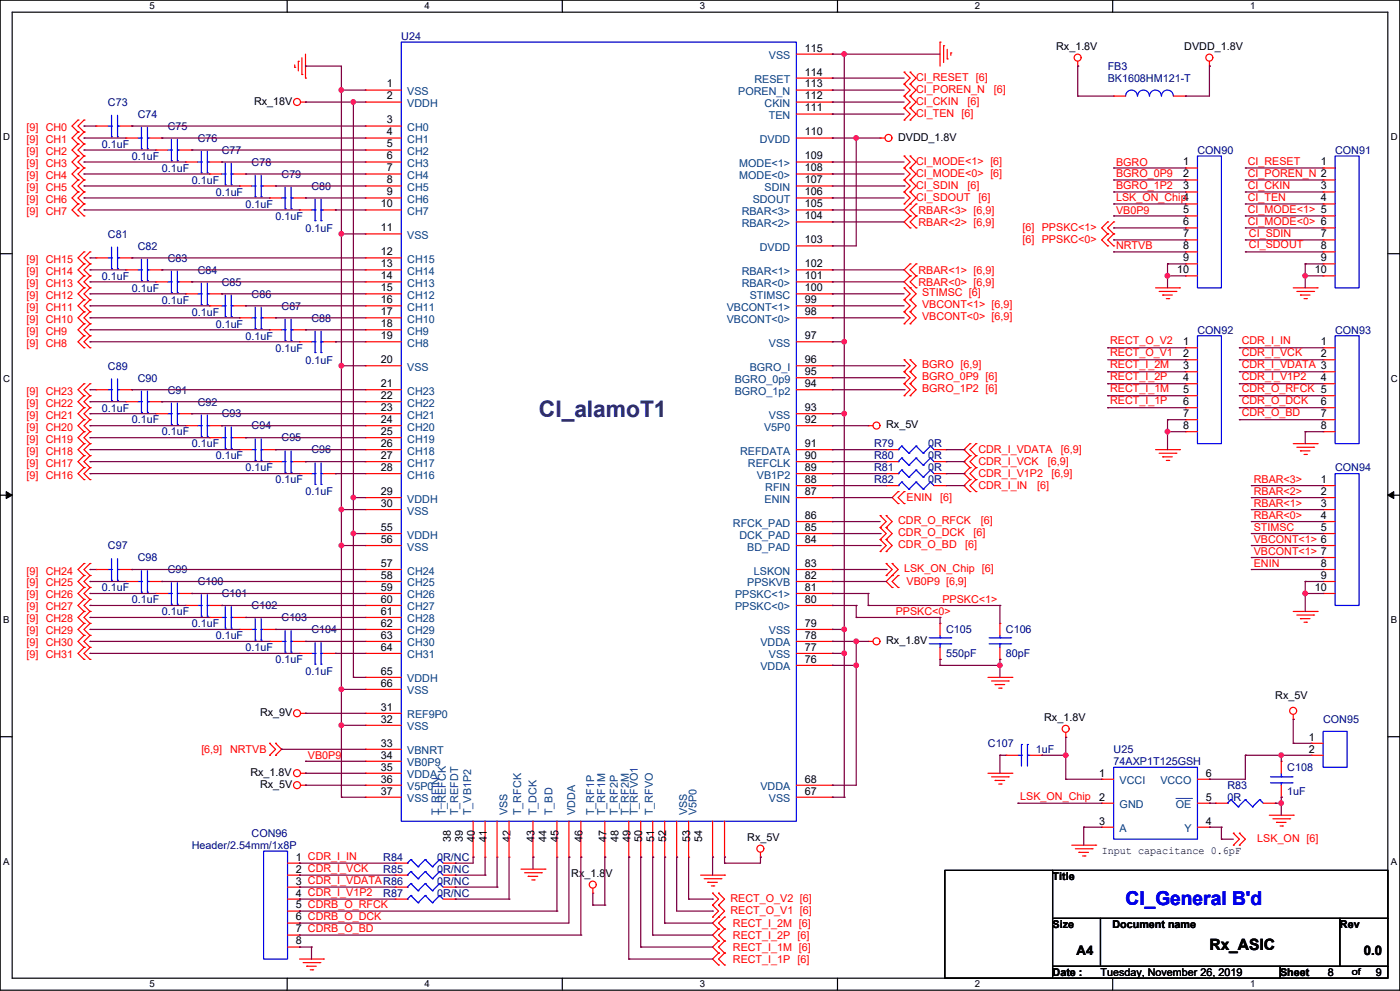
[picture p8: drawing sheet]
<svg xmlns="http://www.w3.org/2000/svg" width="297mm" height="210mm" viewBox="0 0 297 210" stroke-linecap="round" stroke-linejoin="round" font-family="sans-serif">
<defs><g id="words">
<text font-size="4.8" fill="#000080" x="114.2" y="88.3">CI_alamoT1</text>
<text font-size="4.1" fill="#00f" x="238.5" y="191.7">CI_General B'd</text>
<text font-size="3.3" x="256.3" y="201.1">Rx_ASIC</text>
<g font-size="2.8">
<text x="228.1" y="202.2">A4</text>
<text x="289" y="202.2">0.0</text>
</g>
<g font-size="2.3" fill="#000080">
<text x="85" y="8.5">U24</text>
<text x="234.7" y="14.8">FB3</text>
<text x="234.7" y="17.3">BK1608HM121-T</text>
<text x="22.9" y="22.4">C73</text>
<text x="29.2" y="25">C74</text>
<text x="35.6" y="27.5">C75</text>
<text x="21.6" y="31.3">0.1uF</text>
<text x="28" y="33.8">0.1uF</text>
<text x="41.9" y="30">C76</text>
<text x="47" y="32.6">C77</text>
<text x="53.3" y="35.1">C78</text>
<text x="253.8" y="32.6">CON90</text>
<text x="282.9" y="32.6">CON91</text>
<text x="34.3" y="36.4">0.1uF</text>
<text x="40.6" y="38.9">0.1uF</text>
<text x="45.7" y="41.5">0.1uF</text>
<text x="59.7" y="37.7">C79</text>
<text x="66" y="40.2">C80</text>
<text x="52.1" y="44">0.1uF</text>
<text x="58.4" y="46.5">0.1uF</text>
<text x="22.9" y="50.3">C81</text>
<text x="29.2" y="52.9">C82</text>
<text x="64.7" y="49.1">0.1uF</text>
<text x="21.6" y="59.2">0.1uF</text>
<text x="35.6" y="55.4">C83</text>
<text x="41.9" y="58">C84</text>
<text x="28" y="61.8">0.1uF</text>
<text x="34.3" y="64.3">0.1uF</text>
<text x="47" y="60.5">C85</text>
<text x="53.3" y="63">C86</text>
<text x="59.7" y="65.6">C87</text>
<text x="40.6" y="66.9">0.1uF</text>
<text x="45.7" y="69.4">0.1uF</text>
<text x="52.1" y="71.9">0.1uF</text>
<text x="66" y="68.1">C88</text>
<text x="253.8" y="70.7">CON92</text>
<text x="282.9" y="70.7">CON93</text>
<text x="58.4" y="74.5">0.1uF</text>
<text x="64.7" y="77">0.1uF</text>
<text x="22.9" y="78.3">C89</text>
<text x="29.2" y="80.8">C90</text>
<text x="35.6" y="83.4">C91</text>
<text x="21.6" y="87.2">0.1uF</text>
<text x="28" y="89.7">0.1uF</text>
<text x="41.9" y="85.9">C92</text>
<text x="47" y="88.4">C93</text>
<text x="34.3" y="92.2">0.1uF</text>
<text x="40.6" y="94.8">0.1uF</text>
<text x="53.3" y="91">C94</text>
<text x="59.7" y="93.5">C95</text>
<text x="185.3" y="94.8">R79</text>
<text x="196.7" y="94.8">0R</text>
<text x="45.7" y="97.3">0.1uF</text>
<text x="52.1" y="99.9">0.1uF</text>
<text x="66" y="96">C96</text>
<text x="185.3" y="97.3">R80</text>
<text x="185.3" y="99.9">R81</text>
<text x="196.7" y="97.3">0R</text>
<text x="196.7" y="99.9">0R</text>
<text x="282.9" y="99.9">CON94</text>
<text x="58.4" y="102.4">0.1uF</text>
<text x="64.7" y="104.9">0.1uF</text>
<text x="185.3" y="102.4">R82</text>
<text x="196.7" y="102.4">0R</text>
<text x="22.9" y="116.4">C97</text>
<text x="29.2" y="118.9">C98</text>
<text x="21.6" y="125.2">0.1uF</text>
<text x="35.6" y="121.4">C99</text>
<text x="41.9" y="124">C100</text>
<text x="28" y="127.8">0.1uF</text>
<text x="34.3" y="130.3">0.1uF</text>
<text x="47" y="126.5">C101</text>
<text x="53.3" y="129">C102</text>
<text x="59.7" y="131.6">C103</text>
<text x="40.6" y="132.9">0.1uF</text>
<text x="45.7" y="135.4">0.1uF</text>
<text x="52.1" y="137.9">0.1uF</text>
<text x="66" y="134.1">C104</text>
<text x="200.5" y="134.1">C105</text>
<text x="213.2" y="134.1">C106</text>
<text x="58.4" y="140.5">0.1uF</text>
<text x="64.7" y="143">0.1uF</text>
<text x="200.5" y="139.2">550pF</text>
<text x="213.2" y="139.2">80pF</text>
<text x="280.4" y="153.2">CON95</text>
<text x="209.4" y="158.2">C107</text>
<text x="219.5" y="159.5">1uF</text>
<text x="236" y="159.5">U25</text>
<text x="236" y="162">74AXP1T125GSH</text>
<text x="260.1" y="167.1">R83</text>
<text x="272.8" y="163.3">C108</text>
<text x="260.1" y="169.7">0R</text>
<text x="272.8" y="168.4">1uF</text>
<text x="40.6" y="179.8">Header/2.54mm/1x8P</text>
<text x="53.3" y="177.3">CON96</text>
<text x="81.2" y="184.9">R85</text>
<text x="81.2" y="182.4">R84</text>
<text x="92.7" y="184.9">0R/NC</text>
<text x="92.7" y="182.4">0R/NC</text>
<text x="81.2" y="190">R87</text>
<text x="92.7" y="190">0R/NC</text>
<text x="92.7" y="187.4">0R/NC</text>
</g>
<g font-size="2.3">
<text x="170.5" y="10.9">115</text>
<text x="223.8" y="10.5">Rx_1.8V</text>
<text x="251" y="10.5">DVDD_1.8V</text>
<text x="170.5" y="16">114</text>
<text x="53.8" y="22.2">Rx_18V</text>
<text x="82" y="18.5">1</text>
<text x="82" y="21.1">2</text>
<text x="170.5" y="23.6">111</text>
<text x="170.5" y="21.1">112</text>
<text x="170.5" y="18.5">113</text>
<text x="82" y="26.1">3</text>
<text x="82" y="28.7">4</text>
<text x="170.5" y="28.7">110</text>
<text x="190.3" y="29.8">DVDD_1.8V</text>
<text x="82" y="31.2">5</text>
<text x="82" y="33.8">6</text>
<text x="170.5" y="33.8">109</text>
<text x="250.7" y="35">1</text>
<text x="279.9" y="35">1</text>
<text x="82" y="36.3">7</text>
<text x="82" y="38.8">8</text>
<text x="82" y="41.4">9</text>
<text x="170.5" y="41.4">106</text>
<text x="170.5" y="38.8">107</text>
<text x="170.5" y="36.3">108</text>
<text x="250.7" y="37.6">2</text>
<text x="250.7" y="40.1">3</text>
<text x="279.9" y="40.1">3</text>
<text x="80.7" y="43.9">10</text>
<text x="170.5" y="43.9">105</text>
<text x="170.5" y="46.5">104</text>
<text x="250.7" y="45.2">5</text>
<text x="250.7" y="47.7">6</text>
<text x="279.9" y="42.6">4</text>
<text x="80.7" y="49">11</text>
<text x="170.5" y="51.5">103</text>
<text x="250.7" y="50.3">7</text>
<text x="250.7" y="52.8">8</text>
<text x="279.9" y="50.3">7</text>
<text x="279.9" y="52.8">8</text>
<text x="80.7" y="54.1">12</text>
<text x="80.7" y="56.6">13</text>
<text x="80.7" y="59.1">14</text>
<text x="170.5" y="56.6">102</text>
<text x="170.5" y="59.1">101</text>
<text x="249.5" y="57.9">10</text>
<text x="250.7" y="55.3">9</text>
<text x="278.6" y="57.9">10</text>
<text x="279.9" y="55.3">9</text>
<text x="80.7" y="61.7">15</text>
<text x="80.7" y="64.2">16</text>
<text x="170.5" y="64.2">99</text>
<text x="170.5" y="61.7">100</text>
<text x="80.7" y="66.8">17</text>
<text x="80.7" y="69.3">18</text>
<text x="80.7" y="71.8">19</text>
<text x="170.5" y="66.8">98</text>
<text x="170.5" y="71.8">97</text>
<text x="80.7" y="76.9">20</text>
<text x="170.5" y="76.9">96</text>
<text x="250.7" y="73.1">1</text>
<text x="250.7" y="75.7">2</text>
<text x="279.9" y="73.1">1</text>
<text x="279.9" y="75.7">2</text>
<text x="80.7" y="82">21</text>
<text x="170.5" y="79.5">95</text>
<text x="170.5" y="82">94</text>
<text x="250.7" y="78.2">3</text>
<text x="250.7" y="80.7">4</text>
<text x="250.7" y="83.3">5</text>
<text x="279.9" y="80.7">4</text>
<text x="80.7" y="84.5">22</text>
<text x="80.7" y="87.1">23</text>
<text x="80.7" y="89.6">24</text>
<text x="170.5" y="87.1">93</text>
<text x="170.5" y="89.6">92</text>
<text x="250.7" y="85.8">6</text>
<text x="250.7" y="88.3">7</text>
<text x="279.9" y="85.8">6</text>
<text x="279.9" y="88.3">7</text>
<text x="80.7" y="92.2">25</text>
<text x="80.7" y="94.7">26</text>
<text x="170.5" y="94.7">91</text>
<text x="187.8" y="90.7">Rx_5V</text>
<text x="250.7" y="90.9">8</text>
<text x="279.9" y="90.9">8</text>
<text x="80.7" y="97.2">27</text>
<text x="80.7" y="99.8">28</text>
<text x="170.5" y="97.2">90</text>
<text x="170.5" y="99.8">89</text>
<text x="80.7" y="104.8">29</text>
<text x="80.7" y="107.4">30</text>
<text x="170.5" y="102.3">88</text>
<text x="170.5" y="104.8">87</text>
<text x="279.9" y="102.3">1</text>
<text x="279.9" y="104.8">2</text>
<text x="279.9" y="107.4">3</text>
<text x="80.7" y="112.5">55</text>
<text x="170.5" y="109.9">86</text>
<text x="170.5" y="112.5">85</text>
<text x="279.9" y="109.9">4</text>
<text x="279.9" y="112.5">5</text>
<text x="80.7" y="115">56</text>
<text x="170.5" y="115">84</text>
<text x="80.7" y="120.1">57</text>
<text x="80.7" y="122.6">58</text>
<text x="80.7" y="125.2">59</text>
<text x="170.5" y="120.1">83</text>
<text x="170.5" y="122.6">82</text>
<text x="170.5" y="125.2">81</text>
<text x="278.6" y="125.2">10</text>
<text x="279.9" y="120.1">8</text>
<text x="279.9" y="122.6">9</text>
<text x="80.7" y="127.7">60</text>
<text x="80.7" y="130.2">61</text>
<text x="170.5" y="127.7">80</text>
<text x="80.7" y="132.8">62</text>
<text x="80.7" y="135.3">63</text>
<text x="80.7" y="137.8">64</text>
<text x="170.5" y="132.8">79</text>
<text x="170.5" y="135.3">78</text>
<text x="170.5" y="137.8">77</text>
<text x="187.8" y="136.4">Rx_1.8V</text>
<text x="80.7" y="142.9">65</text>
<text x="170.5" y="140.4">76</text>
<text x="80.7" y="145.5">66</text>
<text x="270.3" y="148.1">Rx_5V</text>
<text x="55.1" y="151.6">Rx_9V</text>
<text x="80.7" y="150.5">31</text>
<text x="80.7" y="153.1">32</text>
<text x="221.3" y="152.7">Rx_1.8V</text>
<text x="80.7" y="158.2">33</text>
<text x="80.7" y="160.7">34</text>
<text x="277.4" y="156.9">1</text>
<text x="277.4" y="159.4">2</text>
<text x="53.1" y="164.3">Rx_1.8V</text>
<text x="55.1" y="166.9">Rx_5V</text>
<text x="80.7" y="163.2">35</text>
<text x="80.7" y="165.8">36</text>
<text x="170.5" y="165.8">68</text>
<text x="233" y="164.5">1</text>
<text x="255.5" y="164.5">6</text>
<text x="80.7" y="168.3">37</text>
<text x="170.5" y="168.3">67</text>
<text x="233" y="169.6">2</text>
<text x="255.5" y="169.6">5</text>
<text x="95.5" y="178.3" transform="rotate(-90 95.5 178.3)">38</text>
<text x="98.1" y="178.3" transform="rotate(-90 98.1 178.3)">39</text>
<text x="100.6" y="178.3" transform="rotate(-90 100.6 178.3)">40</text>
<text x="103.1" y="178.3" transform="rotate(-90 103.1 178.3)">41</text>
<text x="108.2" y="178.3" transform="rotate(-90 108.2 178.3)">42</text>
<text x="113.3" y="178.3" transform="rotate(-90 113.3 178.3)">43</text>
<text x="115.8" y="178.3" transform="rotate(-90 115.8 178.3)">44</text>
<text x="118.4" y="178.3" transform="rotate(-90 118.4 178.3)">45</text>
<text x="123.4" y="178.3" transform="rotate(-90 123.4 178.3)">46</text>
<text x="128.5" y="178.3" transform="rotate(-90 128.5 178.3)">47</text>
<text x="131" y="178.3" transform="rotate(-90 131 178.3)">48</text>
<text x="133.6" y="178.3" transform="rotate(-90 133.6 178.3)">49</text>
<text x="136.1" y="178.3" transform="rotate(-90 136.1 178.3)">50</text>
<text x="138.7" y="178.3" transform="rotate(-90 138.7 178.3)">51</text>
<text x="141.2" y="178.3" transform="rotate(-90 141.2 178.3)">52</text>
<text x="146.3" y="178.3" transform="rotate(-90 146.3 178.3)">53</text>
<text x="148.8" y="178.3" transform="rotate(-90 148.8 178.3)">54</text>
<text x="158.4" y="178">Rx_5V</text>
<text x="233" y="174.7">3</text>
<text x="255.5" y="174.7">4</text>
<text x="62.7" y="182.3">1 CDR_I_IN</text>
<text x="62.7" y="184.8">2 CDR_I_VCK</text>
<text x="121.1" y="185.7">Rx_1.8V</text>
<text x="233.5" y="180.9">Input capacitance 0.6pF</text>
<text x="62.7" y="187.4">3 CDR_I_VDATAR86</text>
<text x="62.7" y="189.9">4 CDR_I_V1P2</text>
<text x="223.1" y="186.5">Title</text>
<text x="62.7" y="192.4">5 CDRB_O_RFCK</text>
<text x="62.7" y="195">6 CDRB_O_DCK</text>
<text x="62.7" y="197.5">7 CDRB_O_BD</text>
<text x="223.1" y="196.6">Size</text>
<text x="235.8" y="196.6">Document name</text>
<text x="284" y="196.6">Rev</text>
<text x="62.7" y="200">8</text>
<text x="223.1" y="206.8">Date :</text>
<text x="233.2" y="206.7">Tuesday, November 26, 2019</text>
<text x="271.3" y="206.8">Sheet</text>
<text x="281.4" y="206.7">8</text>
<text x="291.6" y="206.7">9</text>
</g>
<g font-size="2.3" fill="#004080">
<text x="159.9" y="17.6">RESET</text>
<text x="162.9" y="12.5">VSS</text>
<text x="86.3" y="20.1">VSS</text>
<text x="86.3" y="22.7">VDDH</text>
<text x="156.5" y="20.1">POREN_N</text>
<text x="162" y="22.7">CKIN</text>
<text x="86.3" y="27.8">CH0</text>
<text x="162.9" y="25.2">TEN</text>
<text x="86.3" y="30.3">CH1</text>
<text x="86.3" y="32.8">CH2</text>
<text x="86.3" y="35.4">CH3</text>
<text x="156.7" y="35.4">MODE&lt;1&gt;</text>
<text x="161" y="30.3">DVDD</text>
<text x="86.3" y="37.9">CH4</text>
<text x="86.3" y="40.4">CH5</text>
<text x="156.7" y="37.9">MODE&lt;0&gt;</text>
<text x="162" y="40.4">SDIN</text>
<text x="86.3" y="43">CH6</text>
<text x="86.3" y="45.5">CH7</text>
<text x="157.2" y="45.5">RBAR&lt;3&gt;</text>
<text x="159.5" y="43">SDOUT</text>
<text x="86.3" y="50.6">VSS</text>
<text x="157.2" y="48.1">RBAR&lt;2&gt;</text>
<text x="161" y="53.1">DVDD</text>
<text x="86.3" y="55.7">CH15</text>
<text x="86.3" y="58.2">CH14</text>
<text x="157.2" y="58.2">RBAR&lt;1&gt;</text>
<text x="86.3" y="60.8">CH13</text>
<text x="86.3" y="63.3">CH12</text>
<text x="86.3" y="65.8">CH11</text>
<text x="154" y="65.8">VBCONT&lt;1&gt;</text>
<text x="157.2" y="60.8">RBAR&lt;0&gt;</text>
<text x="158.9" y="63.3">STIMSC</text>
<text x="86.3" y="68.4">CH10</text>
<text x="86.3" y="70.9">CH9</text>
<text x="154" y="68.4">VBCONT&lt;0&gt;</text>
<text x="86.3" y="73.5">CH8</text>
<text x="162.9" y="73.5">VSS</text>
<text x="86.3" y="78.5">VSS</text>
<text x="86.3" y="83.6">CH23</text>
<text x="155.7" y="81.1">BGRO_0p9</text>
<text x="155.7" y="83.6">BGRO_1p2</text>
<text x="158.9" y="78.5">BGRO_I</text>
<text x="86.3" y="86.1">CH22</text>
<text x="86.3" y="88.7">CH21</text>
<text x="162.9" y="88.7">VSS</text>
<text x="86.3" y="91.2">CH20</text>
<text x="86.3" y="93.8">CH19</text>
<text x="161.9" y="91.2">V5P0</text>
<text x="86.3" y="96.3">CH18</text>
<text x="86.3" y="98.8">CH17</text>
<text x="86.3" y="101.4">CH16</text>
<text x="156.8" y="96.3">REFDATA</text>
<text x="158.5" y="98.8">REFCLK</text>
<text x="160.4" y="101.4">VB1P2</text>
<text x="86.3" y="106.5">VDDH</text>
<text x="162" y="106.5">ENIN</text>
<text x="162.2" y="103.9">RFIN</text>
<text x="86.3" y="109">VSS</text>
<text x="155.3" y="111.5">RFCK_PAD</text>
<text x="86.3" y="114.1">VDDH</text>
<text x="86.3" y="116.6">VSS</text>
<text x="156.7" y="114.1">DCK_PAD</text>
<text x="158.4" y="116.6">BD_PAD</text>
<text x="86.3" y="121.7">CH24</text>
<text x="86.3" y="124.2">CH25</text>
<text x="158.4" y="124.2">PPSKVB</text>
<text x="159.8" y="121.7">LSKON</text>
<text x="86.3" y="126.8">CH26</text>
<text x="86.3" y="129.3">CH27</text>
<text x="86.3" y="131.8">CH28</text>
<text x="155.8" y="126.8">PPSKC&lt;1&gt;</text>
<text x="155.8" y="129.3">PPSKC&lt;0&gt;</text>
<text x="86.3" y="134.4">CH29</text>
<text x="86.3" y="136.9">CH30</text>
<text x="161.2" y="136.9">VDDA</text>
<text x="162.9" y="134.4">VSS</text>
<text x="86.3" y="139.5">CH31</text>
<text x="161.2" y="142">VDDA</text>
<text x="162.9" y="139.5">VSS</text>
<text x="86.3" y="147.1">VSS</text>
<text x="86.3" y="144.5">VDDH</text>
<text x="86.3" y="152.1">REF9P0</text>
<text x="86.3" y="154.7">VSS</text>
<text x="86.3" y="159.8">VBNRT</text>
<text x="86.3" y="162.3">VB0P9</text>
<text x="86.3" y="164.8">VDDA</text>
<text x="86.3" y="167.4">V5P0</text>
<text x="161.2" y="167.4">VDDA</text>
<text x="237.3" y="166.1">VCCI</text>
<text x="245.9" y="166.1">VCCO</text>
<text x="86.3" y="169.9">VSS</text>
<text x="93.2" y="172.7" transform="rotate(-90 93.2 172.7)">T_RFIN</text>
<text x="94.5" y="172.7" transform="rotate(-90 94.5 172.7)">T_REFCK</text>
<text x="97.1" y="172.7" transform="rotate(-90 97.1 172.7)">T_REFDT</text>
<text x="99.9" y="172.7" transform="rotate(-90 99.9 172.7)">T_VB1P2</text>
<text x="107.5" y="172.7" transform="rotate(-90 107.5 172.7)">VSS</text>
<text x="110.5" y="172.7" transform="rotate(-90 110.5 172.7)">T_RFCK</text>
<text x="113.7" y="172.7" transform="rotate(-90 113.7 172.7)">T_DCK</text>
<text x="117.1" y="172.7" transform="rotate(-90 117.1 172.7)">T_BD</text>
<text x="121.9" y="172.7" transform="rotate(-90 121.9 172.7)">VDDA</text>
<text x="125.9" y="172.7" transform="rotate(-90 125.9 172.7)">T_RF1P</text>
<text x="128.2" y="172.7" transform="rotate(-90 128.2 172.7)">T_RF1M</text>
<text x="131" y="172.7" transform="rotate(-90 131 172.7)">T_RF2P</text>
<text x="133.3" y="172.7" transform="rotate(-90 133.3 172.7)">T_RF2M</text>
<text x="135.1" y="172.7" transform="rotate(-90 135.1 172.7)">T_RFVO1</text>
<text x="138.3" y="172.7" transform="rotate(-90 138.3 172.7)">T_RFVO</text>
<text x="145.6" y="172.7" transform="rotate(-90 145.6 172.7)">VSS</text>
<text x="147.6" y="172.7" transform="rotate(-90 147.6 172.7)">V5P0</text>
<text x="162.9" y="169.9">VSS</text>
<text x="237.3" y="171.2">GND</text>
<text x="249.2" y="171.2">OE</text>
<text x="237.3" y="176.3">A</text>
<text x="251" y="176.3">Y</text>
</g>
<g font-size="2.3" fill="#f00">
<text x="194.1" y="17.1">CI_RESET [6]</text>
<text x="194.1" y="19.6">CI_POREN_N</text>
<text x="194.1" y="22.2">CI_CKIN</text>
<text x="205.1" y="22.2">[6]</text>
<text x="210.6" y="19.6">[6]</text>
<text x="5.6" y="27.8">[9] CH0</text>
<text x="194.1" y="24.7">CI_TEN [6]</text>
<text x="5.6" y="30.3">[9] CH1</text>
<text x="5.6" y="32.8">[9] CH2</text>
<text x="5.6" y="35.4">[9] CH3</text>
<text x="194.1" y="34.9">CI_MODE&lt;1&gt; [6]</text>
<text x="236.5" y="35.1">BGRO</text>
<text x="264.4" y="34.9">CI_RESET</text>
<text x="5.6" y="37.9">[9] CH4</text>
<text x="5.6" y="40.4">[9] CH5</text>
<text x="194.1" y="37.4">CI_MODE&lt;0&gt; [6]</text>
<text x="194.1" y="39.9">CI_SDIN</text>
<text x="205.1" y="39.9">[6]</text>
<text x="236.5" y="37.4">BGRO_0P9</text>
<text x="236.5" y="39.9">BGRO_1P2</text>
<text x="264.4" y="37.4">CI_POREN_N 2</text>
<text x="264.4" y="39.9">CI_CKIN</text>
<text x="5.6" y="43">[9] CH6</text>
<text x="5.6" y="45.5">[9] CH7</text>
<text x="194.1" y="42.5">CI_SDOUT</text>
<text x="194.6" y="45.3">RBAR&lt;3&gt; [6,9]</text>
<text x="194.6" y="47.8">RBAR&lt;2&gt; [6,9]</text>
<text x="207.3" y="42.5">[6]</text>
<text x="236.5" y="42.5">LSK_ON_Chip4</text>
<text x="236.5" y="45.2">VB0P9</text>
<text x="264.4" y="42.5">CI_TEN</text>
<text x="264.4" y="45">CI_MODE&lt;1&gt; 5</text>
<text x="264.4" y="47.6">CI_MODE&lt;0&gt; 6</text>
<text x="216.7" y="48.8">[6] PPSKC&lt;1&gt;</text>
<text x="216.7" y="51.4">[6] PPSKC&lt;0&gt;</text>
<text x="236.5" y="52.8">NRTVB</text>
<text x="264.7" y="50.1">CI_SDIN</text>
<text x="264.7" y="52.6">CI_SDOUT</text>
<text x="5.6" y="58.2">[9] CH14</text>
<text x="5.6" y="55.7">[9] CH15</text>
<text x="194.6" y="58">RBAR&lt;1&gt; [6,9]</text>
<text x="5.6" y="65.8">[9] CH11</text>
<text x="5.6" y="63.3">[9] CH12</text>
<text x="5.6" y="60.8">[9] CH13</text>
<text x="194.6" y="60.5">RBAR&lt;0&gt; [6,9]</text>
<text x="195.4" y="65.3">VBCONT&lt;1&gt; [6,9]</text>
<text x="195.4" y="62.8">STIMSC [6]</text>
<text x="5.6" y="70.9">[9] CH9</text>
<text x="5.6" y="68.4">[9] CH10</text>
<text x="195.4" y="67.9">VBCONT&lt;0&gt; [6,9]</text>
<text x="5.6" y="73.5">[9] CH8</text>
<text x="235.2" y="72.9">RECT_O_V2</text>
<text x="235.2" y="75.5">RECT_O_V1</text>
<text x="263.2" y="72.9">CDR_I_IN</text>
<text x="263.2" y="75.5">CDR_I_VCK</text>
<text x="5.6" y="83.6">[9] CH23</text>
<text x="195.4" y="78">BGRO [6,9]</text>
<text x="195.4" y="80.6">BGRO_0P9 [6]</text>
<text x="195.4" y="83.1">BGRO_1P2 [6]</text>
<text x="235.2" y="78">RECT_I_2M</text>
<text x="235.2" y="80.6">RECT_I_2P</text>
<text x="235.2" y="83.1">RECT_I_1M</text>
<text x="263.2" y="78">CDR_I_VDATA 3</text>
<text x="263.2" y="80.6">CDR_I_V1P2</text>
<text x="263.2" y="83.1">CDR_O_RFCK 5</text>
<text x="5.6" y="86.1">[9] CH22</text>
<text x="5.6" y="88.7">[9] CH21</text>
<text x="235.2" y="85.6">RECT_I_1P</text>
<text x="263.2" y="85.6">CDR_O_DCK</text>
<text x="263.2" y="88.2">CDR_O_BD</text>
<text x="5.6" y="91.2">[9] CH20</text>
<text x="5.6" y="93.8">[9] CH19</text>
<text x="5.6" y="96.3">[9] CH18</text>
<text x="5.6" y="98.8">[9] CH17</text>
<text x="5.6" y="101.4">[9] CH16</text>
<text x="207.3" y="96">CDR_I_VDATA</text>
<text x="207.3" y="98.6">CDR_I_VCK</text>
<text x="207.3" y="101.1">CDR_I_V1P2</text>
<text x="222" y="98.6">[6,9]</text>
<text x="222.8" y="101.1">[6,9]</text>
<text x="224.8" y="96">[6,9]</text>
<text x="192.1" y="106.2">ENIN</text>
<text x="199.2" y="106.2">[6]</text>
<text x="207.3" y="103.7">CDR_I_IN</text>
<text x="219.8" y="103.7">[6]</text>
<text x="265.7" y="102.3">RBAR&lt;3&gt;</text>
<text x="265.7" y="104.9">RBAR&lt;2&gt;</text>
<text x="265.7" y="107.4">RBAR&lt;1&gt;</text>
<text x="190.3" y="111">CDR_O_RFCK</text>
<text x="190.3" y="113.6">CDR_O_DCK</text>
<text x="206.3" y="113.6">[6]</text>
<text x="207.8" y="111">[6]</text>
<text x="265.7" y="110">RBAR&lt;0&gt;</text>
<text x="265.7" y="112.5">STIMSC</text>
<text x="190.3" y="116.1">CDR_O_BD</text>
<text x="204.5" y="116.1">[6]</text>
<text x="265.7" y="115">VBCONT&lt;1&gt; 6</text>
<text x="265.7" y="117.6">VBCONT&lt;1&gt; 7</text>
<text x="5.6" y="121.7">[9] CH24</text>
<text x="5.6" y="124.2">[9] CH25</text>
<text x="191.6" y="121.2">LSK_ON_Chip [6]</text>
<text x="192.1" y="124">VB0P9 [6,9]</text>
<text x="265.7" y="120.1">ENIN</text>
<text x="5.6" y="126.8">[9] CH26</text>
<text x="5.6" y="129.3">[9] CH27</text>
<text x="5.6" y="131.8">[9] CH28</text>
<text x="189.8" y="130.3">PPSKC&lt;0&gt;</text>
<text x="199.7" y="127.7">PPSKC&lt;1&gt;</text>
<text x="5.6" y="134.4">[9] CH29</text>
<text x="5.6" y="136.9">[9] CH30</text>
<text x="5.6" y="139.5">[9] CH31</text>
<text x="42.7" y="159.5">[6,9]</text>
<text x="48.8" y="159.5">NRTVB</text>
<text x="65.2" y="160.7">VB0P9</text>
<text x="216.2" y="169.4">LSK_ON_Chip</text>
<text x="266.5" y="178.3">LSK_ON [6]</text>
<text x="154.8" y="191">RECT_O_V2 [6]</text>
<text x="154.8" y="193.5">RECT_O_V1 [6]</text>
<text x="155.3" y="196.3">RECT_I_2M [6]</text>
<text x="155.3" y="198.9">RECT_I_2P [6]</text>
<text x="155.3" y="201.4">RECT_I_1M [6]</text>
<text x="155.3" y="203.9">RECT_I_1P [6]</text>
</g>
<g font-size="2">
<text x="31.7" y="1.9">5</text>
<text x="90" y="1.9">4</text>
<text x="148.3" y="1.9">3</text>
<text x="206.6" y="1.9">2</text>
<text x="264.9" y="1.9">1</text>
<text x=".7" y="29.7">D</text>
<text x="294.7" y="29.7">D</text>
<text x=".7" y="80.9">C</text>
<text x="294.7" y="80.9">C</text>
<text x=".7" y="132.1">B</text>
<text x="294.7" y="132.1">B</text>
<text x=".7" y="183.2">A</text>
<text x="294.7" y="183.2">A</text>
<text x="31.7" y="209.1">5</text>
<text x="90" y="209.1">4</text>
<text x="148.3" y="209.1">3</text>
<text x="206.6" y="209.1">2</text>
<text x="264.9" y="209.1">1</text>
<text x="286.5" y="206.6">of</text>
</g>
</g></defs>
<g fill="none" stroke="#000" stroke-width=".25">
<path d="M0 0h296.6v209.7h-296.6zM2.6 2.6h291.5v204.6h-291.5zM60.9 0v2.6M119.2 0v2.6M177.5 0v2.6M235.8 0v2.6M0 53.7h2.6M294.1 53.7h2.5M0 104.9h2.6M294.1 104.9h2.5M0 156h2.6M294.1 156h2.5"/>
<path d="M200.2 184.3h93.9v22.9h-93.9zM223.1 184.3v22.9M223.1 194.5h71M233.2 194.5v10.2M284 194.5v10.2M60.9 207.2v2.5M119.2 207.2v2.5M177.5 207.2v2.5M223.1 204.7h71M235.8 207.2v2.5M271.3 204.7v2.5"/>
</g>
<path d="M1.3 104.1l1.3 .8-1.3 .7zM294.1 104.9l1.3-.8v1.5z" fill="#000" stroke="#000" stroke-width=".21"/>
<g fill="none" stroke="#f00" stroke-width=".25">
<path d="M62.5 14.3h.1M62.5 13.8v.5M63.2 13h.1M63.2 13v2M64 15.8h.1M64 12.2v3.6M64.7 16.5h.1M64.7 11.5v5M77.4 19.1h.1M77.4 19.1h7.6M168.8 19.1h7.6M168.8 16.5h7.6"/>
<path d="M168.8 11.5h7.6M176.4 16.5h.1M176.4 11.5h.1M176.4 19.1h.1M191.6 17.8h.1M191.6 15.3h.1M191.6 15.3l1.3 1.2-1.3 1.3M191.6 17.8l1.3 1.3-1.3 1.3M192.9 17.8h.1M192.9 15.3h.1M192.9 15.3l1.2 1.2-1.2 1.3M192.9 17.8l1.2 1.3-1.2 1.3"/>
<path d="M199.2 8.9h.1M199.2 8.9v5.1M200 9.7h.1M200 9.7v3.5M200.7 12.5h.1M200.7 10.5v2M201.5 11.2h.1M201.5 11.2v.5M228.4 14h.1M228.4 13v1M256.3 14h.1M256.3 13v1"/>
<path d="M16.5 25.4h.1M16.5 28h.1M16.5 30.5h.1M16.5 33h.1M16.5 35.6h.1M16.5 38.1h.1M16.5 25.4l-1.2 1.3 1.2 1.3M16.5 28l-1.2 1.2 1.2 1.3M16.5 30.5l-1.2 1.3 1.2 1.2M16.5 33l-1.2 1.3 1.2 1.3M16.5 35.6l-1.2 1.3 1.2 1.2M16.5 38.1l-1.2 1.3 1.2 1.3"/>
<path d="M17.8 25.4h.1M17.8 28h.1M17.8 30.5h.1M17.8 33h.1M17.8 35.6h.1M17.8 38.1h.1M17.8 25.4l-1.3 1.3 1.3 1.3M17.8 28l-1.3 1.2 1.3 1.3M17.8 30.5l-1.3 1.3 1.3 1.2M17.8 33l-1.3 1.3 1.3 1.3M17.8 35.6l-1.3 1.3 1.3 1.2M17.8 38.1l-1.3 1.3 1.3 1.3"/>
<path d="M20.3 26.7h.1M20.3 26.7h2.6M25.4 26.7h2.6M26.7 29.2h.1M26.7 29.2h2.5M28 26.7h.1M31.8 29.2h2.5M33 31.8h.1M33 31.8h2.6M34.3 29.2h.1M38.1 31.8h2.5M39.4 34.3h.1"/>
<path d="M39.4 34.3h2.5M40.6 31.8h.1M44.4 36.9h.1M44.4 34.3h2.6M44.4 36.9h2.6M47 34.3h.1M49.5 36.9h2.6M50.8 39.4h.1M50.8 39.4h2.5M52.1 36.9h.1M55.9 39.4h2.5M58.4 39.4h.1"/>
<path d="M63.7 21.6h1M64.7 21.6h.1M77.4 21.6h.1M77.4 26.7h.1M77.4 29.2h.1M77.4 31.8h.1M77.4 34.3h.1M77.4 36.9h.1M77.4 39.4h.1M77.4 29.2h7.6M77.4 21.6h7.6M77.4 26.7h7.6"/>
<path d="M77.4 31.8h7.6M77.4 34.3h7.6M77.4 36.9h7.6M77.4 39.4h7.6M168.8 29.2h7.6M168.8 21.6h7.6M168.8 34.3h7.6M168.8 36.9h7.6M168.8 39.4h7.6M168.8 24.2h7.6M176.4 39.4h.1M176.4 34.3h.1"/>
<path d="M176.4 24.2h.1M176.4 21.6h.1M176.4 29.2h.1M176.4 36.9h.1M186.5 29.2h.1M186.5 29.2h1M191.6 20.4h.1M191.6 22.9h.1M191.6 25.4h.1M191.6 35.6h.1M191.6 33h.1M191.6 38.1h.1"/>
<path d="M191.6 22.9l1.3 1.3-1.3 1.2M191.6 20.4l1.3 1.2-1.3 1.3M191.6 33l1.3 1.3-1.3 1.3M191.6 35.6l1.3 1.3-1.3 1.2M191.6 38.1l1.3 1.3-1.3 1.3M192.9 20.4h.1M192.9 22.9h.1M192.9 25.4h.1M192.9 35.6h.1M192.9 33h.1M192.9 38.1h.1M192.9 22.9l1.2 1.3-1.2 1.2"/>
<path d="M192.9 20.4l1.2 1.2-1.2 1.3M192.9 33l1.2 1.3-1.2 1.3M192.9 35.6l1.2 1.3-1.2 1.2M192.9 38.1l1.2 1.3-1.2 1.3M236 20.4h.1M236 20.4h2.5M248.7 20.4h2.5M251.2 35.6h.1M251.2 38.1h.1M251.2 20.4h.1M251.2 35.6h2.6M251.2 38.1h2.6"/>
<path d="M280.4 35.6h.1M280.4 38.1h.1M280.4 35.6h2.5M280.4 38.1h2.5M16.5 40.7h.1M16.5 43.2h.1M16.5 45.7h.1M16.5 40.7l-1.2 1.2 1.2 1.3M16.5 43.2l-1.2 1.3 1.2 1.2M17.8 40.7h.1M17.8 43.2h.1M17.8 45.7h.1"/>
<path d="M17.8 58.4h.1M17.8 55.9h.1M17.8 53.4h.1M17.8 40.7l-1.3 1.2 1.3 1.3M17.8 43.2l-1.3 1.3 1.3 1.2M17.8 58.4l-1.3 1.3 1.3 1.3M17.8 55.9l-1.3 1.3 1.3 1.2M17.8 53.4l-1.3 1.2 1.3 1.3M19.1 58.4h.1M19.1 55.9h.1M19.1 53.4h.1M19.1 58.4l-1.3 1.3 1.3 1.3"/>
<path d="M19.1 55.9l-1.3 1.3 1.3 1.2M19.1 53.4l-1.3 1.2 1.3 1.3M20.3 54.6h.1M20.3 54.6h2.6M25.4 54.6h2.6M26.7 57.2h.1M26.7 57.2h2.5M28 54.6h.1M31.8 57.2h2.5M33 59.7h.1M33 59.7h2.6M34.3 57.2h.1"/>
<path d="M38.1 59.7h2.5M40.6 59.7h.1M57.1 41.9h.1M57.1 41.9h2.6M62.2 41.9h2.5M63.5 44.5h.1M63.5 44.5h2.5M64.7 41.9h.1M68.5 44.5h2.6M71.1 44.5h.1M77.4 41.9h.1M77.4 44.5h.1"/>
<path d="M77.4 49.5h.1M77.4 54.6h.1M77.4 57.2h.1M77.4 59.7h.1M77.4 41.9h7.6M77.4 44.5h7.6M77.4 49.5h7.6M77.4 54.6h7.6M77.4 57.2h7.6M77.4 59.7h7.6M168.8 41.9h7.6M168.8 44.5h7.6"/>
<path d="M168.8 57.2h7.6M168.8 59.7h7.6M168.8 47h7.6M168.8 52.1h7.6M176.4 41.9h.1M176.4 44.5h.1M176.4 47h.1M176.4 57.2h.1M176.4 59.7h.1M176.4 52.1h.1M191.6 40.7h.1M191.6 43.2h.1"/>
<path d="M191.6 40.7l1.3 1.2-1.3 1.3M192.9 43.2h.1M192.9 45.7h.1M192.9 48.3h.1M192.9 55.9h.1M192.9 58.4h.1M192.9 40.7h.1M192.9 40.7l1.2 1.2-2.5 2.6 1.3 1.2M192.9 45.7l-1.3 1.3 1.3 1.3M192.9 55.9l-1.3 1.3 1.3 1.2M192.9 58.4l-1.3 1.3 2.5 2.5-1.2 1.3M194.1 45.7h.1"/>
<path d="M194.1 43.2h.1M194.1 48.3h.1M194.1 58.4h.1M194.1 55.9h.1M194.1 43.2l-1.2 1.3 1.2 1.2M194.1 45.7l-1.2 1.3 1.2 1.3M194.1 55.9l-1.2 1.3 1.2 1.2M194.1 58.4l-1.2 1.3 1.2 1.3M234.7 47h.1M234.7 49.5h.1M234.7 52.1h.1M234.7 47l-1.2 1.3 1.2 1.2"/>
<path d="M234.7 49.5l-1.2 1.3 1.2 1.3M236 47h.1M236 49.5h.1M236 52.1h.1M236 47l-1.3 1.3 1.3 1.2M236 49.5l-1.3 1.3 1.3 1.3M251.2 40.7h.1M251.2 43.2h.1M251.2 45.7h.1M251.2 48.3h.1M251.2 50.8h.1M251.2 53.4h.1"/>
<path d="M251.2 55.9h.1M251.2 58.4h.1M251.2 40.7h2.6M251.2 43.2h2.6M251.2 45.7h2.6M251.2 48.3h2.6M251.2 50.8h2.6M251.2 53.4h2.6M251.2 55.9h2.6M251.2 58.4h2.6M280.4 40.7h.1M280.4 43.2h.1"/>
<path d="M280.4 45.7h.1M280.4 48.3h.1M280.4 50.8h.1M280.4 53.4h.1M280.4 55.9h.1M280.4 58.4h.1M280.4 40.7h2.5M280.4 43.2h2.5M280.4 45.7h2.5M280.4 48.3h2.5M280.4 50.8h2.5M280.4 53.4h2.5"/>
<path d="M280.4 55.9h2.5M280.4 58.4h2.5M17.8 71.1h.1M17.8 73.7h.1M17.8 68.6h.1M17.8 66h.1M17.8 63.5h.1M17.8 61h.1M17.8 71.1l-1.3 1.3 1.3 1.3M17.8 68.6l-1.3 1.3 1.3 1.2M17.8 66l-1.3 1.3 1.3 1.3M17.8 63.5l-1.3 1.3 1.3 1.2"/>
<path d="M17.8 61l-1.3 1.2 1.3 1.3M19.1 71.1h.1M19.1 73.7h.1M19.1 68.6h.1M19.1 66h.1M19.1 63.5h.1M19.1 61h.1M19.1 71.1l-1.3 1.3 1.3 1.3M19.1 68.6l-1.3 1.3 1.3 1.2M19.1 66l-1.3 1.3 1.3 1.3M19.1 63.5l-1.3 1.3 1.3 1.2M19.1 61l-1.3 1.2 1.3 1.3"/>
<path d="M39.4 62.2h.1M39.4 62.2h2.5M44.4 64.8h.1M44.4 62.2h2.6M44.4 64.8h2.6M47 62.2h.1M49.5 64.8h2.6M50.8 67.3h.1M50.8 67.3h2.5M52.1 64.8h.1M55.9 67.3h2.5M57.1 69.9h.1"/>
<path d="M57.1 69.9h2.6M58.4 67.3h.1M62.2 69.9h2.5M63.5 72.4h.1M63.5 72.4h2.5M64.7 69.9h.1M68.5 72.4h2.6M71.1 72.4h.1M77.4 62.2h.1M77.4 64.8h.1M77.4 67.3h.1M77.4 69.9h.1"/>
<path d="M77.4 72.4h.1M77.4 77.5h.1M77.4 69.9h7.6M77.4 62.2h7.6M77.4 64.8h7.6M77.4 67.3h7.6M77.4 72.4h7.6M77.4 77.5h7.6M168.8 62.2h7.6M168.8 64.8h7.6M168.8 67.3h7.6M168.8 72.4h7.6"/>
<path d="M168.8 77.5h7.6M176.4 64.8h.1M176.4 62.2h.1M176.4 67.3h.1M176.4 77.5h.1M176.4 72.4h.1M191.6 66h.1M191.6 63.5h.1M191.6 68.6h.1M191.6 78.7h.1M191.6 76.2h.1M191.6 61h.1"/>
<path d="M191.6 63.5l1.3 1.3-1.3 1.2M191.6 66l1.3 1.3-1.3 1.3M191.6 76.2l1.3 1.3-1.3 1.2M191.6 78.7l1.3 1.3-1.3 1.3M191.6 61l1.3 1.2-1.3 1.3M192.9 61h.1M192.9 66h.1M192.9 63.5h.1M192.9 68.6h.1M192.9 78.7h.1M192.9 76.2h.1M192.9 63.5l1.2 1.3-1.2 1.2"/>
<path d="M192.9 66l1.2 1.3-1.2 1.3M192.9 76.2l1.2 1.3-1.2 1.2M192.9 78.7l1.2 1.3-1.2 1.3M194.1 61h.1M244.9 61h5.1M245.6 61.7h3.6M246.4 62.5h.1M246.4 62.5h2M247.2 63.3h.5M247.7 63.3h.1M249.2 61.7h.1M250 61h.1"/>
<path d="M251.2 73.7h.1M251.2 76.2h.1M251.2 78.7h.1M251.2 73.7h2.6M251.2 76.2h2.6M251.2 78.7h2.6M274.1 61h5M274.8 61.7h3.6M275.6 62.5h.1M275.6 62.5h2M276.3 63.3h.6M276.9 63.3h.1"/>
<path d="M278.4 61.7h.1M279.1 61h.1M280.4 73.7h.1M280.4 76.2h.1M280.4 78.7h.1M280.4 73.7h2.5M280.4 76.2h2.5M280.4 78.7h2.5M17.8 81.3h.1M17.8 83.8h.1M17.8 86.4h.1M17.8 88.9h.1"/>
<path d="M17.8 91.4h.1M17.8 94h.1M17.8 96.5h.1M17.8 99h.1M17.8 81.3l-1.3 1.2 1.3 1.3M17.8 83.8l-1.3 1.3 1.3 1.3M17.8 86.4l-1.3 1.2 1.3 1.3M17.8 88.9l-1.3 1.3 1.3 1.2M17.8 91.4l-1.3 1.3 1.3 1.3M17.8 94l-1.3 1.2 1.3 1.3M17.8 96.5l-1.3 1.3 1.3 1.2M17.8 99l-1.3 1.3 1.3 1.3"/>
<path d="M19.1 81.3h.1M19.1 83.8h.1M19.1 86.4h.1M19.1 88.9h.1M19.1 91.4h.1M19.1 94h.1M19.1 96.5h.1M19.1 99h.1M19.1 81.3l-1.3 1.2 1.3 1.3M19.1 83.8l-1.3 1.3 1.3 1.3M19.1 86.4l-1.3 1.2 1.3 1.3M19.1 88.9l-1.3 1.3 1.3 1.2"/>
<path d="M19.1 91.4l-1.3 1.3 1.3 1.3M19.1 94l-1.3 1.2 1.3 1.3M19.1 96.5l-1.3 1.3 1.3 1.2M19.1 99l-1.3 1.3 1.3 1.3M20.3 82.5h.1M20.3 82.5h2.6M25.4 82.5h2.6M26.7 85.1h.1M26.7 85.1h2.5M28 82.5h.1M31.8 85.1h2.5M33 87.6h.1"/>
<path d="M33 87.6h2.6M34.3 85.1h.1M38.1 87.6h2.5M39.4 90.2h.1M39.4 90.2h2.5M40.6 87.6h.1M44.4 92.7h.1M44.4 90.2h2.6M44.4 92.7h2.6M47 90.2h.1M49.5 92.7h2.6M50.8 95.2h.1"/>
<path d="M50.8 95.2h2.5M52.1 92.7h.1M55.9 95.2h2.5M57.1 97.8h.1M57.1 97.8h2.6M58.4 95.2h.1M62.2 97.8h2.5M64.7 97.8h.1M77.4 82.5h.1M77.4 85.1h.1M77.4 87.6h.1M77.4 90.2h.1"/>
<path d="M77.4 92.7h.1M77.4 95.2h.1M77.4 97.8h.1M77.4 90.2h7.6M77.4 95.2h7.6M77.4 85.1h7.6M77.4 82.5h7.6M77.4 87.6h7.6M77.4 92.7h7.6M77.4 97.8h7.6M168.8 90.2h7.6M168.8 95.2h7.6"/>
<path d="M168.8 82.5h7.6M168.8 87.6h7.6M168.8 97.8h7.6M168.8 80h7.6M176.4 80h.1M176.4 82.5h.1M176.4 87.6h.1M176.4 90.2h.1M176.4 95.2h.1M176.4 97.8h.1M184 90.2h.1M184 90.2h1"/>
<path d="M187.8 97.8h.1M187.8 95.2h.1M187.8 95.2h2.5M187.8 97.8h2.5M191.6 81.3h.1M191.6 83.8h.1M191.6 81.3l1.3 1.2-1.3 1.3M192.9 81.3h.1M192.9 83.8h.1M192.9 81.3l1.2 1.2-1.2 1.3M197.9 95.2h2.6M197.9 97.8h2.6"/>
<path d="M200.5 97.8h.1M200.5 95.2h.1M205.6 94h.1M205.6 96.5h.1M205.6 99h.1M205.6 94l-1.3 1.2 1.3 1.3M205.6 96.5l-1.3 1.3 1.3 1.2M205.6 99l-1.3 1.3 1.3 1.3M206.8 96.5h.1M206.8 94h.1M206.8 99h.1M206.8 94l-1.2 1.2 1.2 1.3"/>
<path d="M206.8 96.5l-1.2 1.3 1.2 1.2M206.8 99l-1.2 1.3 1.2 1.3M244.9 95.2h5.1M245.6 96h3.6M246.4 96.8h.1M246.4 96.8h2M247.2 97.5h.5M247.7 97.5h.1M249.2 96h.1M250 95.2h.1M251.2 81.3h.1M251.2 83.8h.1"/>
<path d="M251.2 86.4h.1M251.2 88.9h.1M251.2 91.4h.1M251.2 81.3h2.6M251.2 83.8h2.6M251.2 86.4h2.6M251.2 88.9h2.6M251.2 91.4h2.6M274.1 94h5M274.8 94.7h3.6M275.6 95.5h.1M275.6 95.5h2"/>
<path d="M276.3 96.3h.6M276.9 96.3h.1M278.4 94.7h.1M279.1 94h.1M280.4 81.3h.1M280.4 83.8h.1M280.4 86.4h.1M280.4 88.9h.1M280.4 91.4h.1M280.4 81.3h2.5M280.4 83.8h2.5M280.4 86.4h2.5"/>
<path d="M280.4 88.9h2.5M280.4 91.4h2.5M17.8 101.6h.1M17.8 119.4h.1M17.8 119.4l-1.3 1.2 1.3 1.3M19.1 101.6h.1M19.1 119.4h.1M19.1 119.4l-1.3 1.2 1.3 1.3M63.5 100.3h.1M63.5 100.3h2.5M68.5 100.3h2.6M71.1 100.3h.1"/>
<path d="M77.4 100.3h.1M77.4 105.4h.1M77.4 107.9h.1M77.4 113h.1M77.4 115.6h.1M77.4 100.3h7.6M77.4 105.4h7.6M77.4 107.9h7.6M77.4 113h7.6M77.4 115.6h7.6M168.8 100.3h7.6M168.8 105.4h7.6"/>
<path d="M168.8 113h7.6M168.8 115.6h7.6M168.8 102.9h7.6M168.8 110.5h7.6M176.4 100.3h.1M176.4 102.9h.1M176.4 105.4h.1M176.4 110.5h.1M176.4 113h.1M176.4 115.6h.1M186.5 111.7h.1M186.5 109.2h.1"/>
<path d="M186.5 114.3h.1M186.5 116.8h.1M186.5 111.7l1.3 1.3-1.3 1.3M186.5 114.3l1.3 1.3-1.3 1.2M186.5 109.2l1.3 1.3-1.3 1.2M187.8 111.7h.1M187.8 109.2h.1M187.8 114.3h.1M187.8 116.8h.1M187.8 119.4h.1M187.8 100.3h.1M187.8 102.9h.1"/>
<path d="M187.8 109.2l1.3 1.3-1.3 1.2M187.8 111.7l1.3 1.3-1.3 1.3M187.8 114.3l1.3 1.3-1.3 1.2M187.8 119.4l1.3 1.2-1.3 1.3M187.8 100.3h2.5M187.8 102.9h2.5M189.1 119.4h.1M189.1 119.4l1.2 1.2-2.5 2.6 1.3 1.2M190.3 104.1h.1M190.3 106.7h.1M190.3 104.1l-1.2 1.3 1.2 1.3M191.6 106.7h.1"/>
<path d="M191.6 104.1h.1M191.6 104.1l-1.3 1.3 1.3 1.3M197.9 100.3h2.6M197.9 102.9h2.6M200.5 100.3h.1M200.5 102.9h.1M205.6 101.6h.1M205.6 104.1h.1M205.6 101.6l-1.3 1.3 1.3 1.2M206.8 101.6h.1M206.8 104.1h.1M206.8 101.6l-1.2 1.3 1.2 1.2"/>
<path d="M280.4 102.9h.1M280.4 105.4h.1M280.4 107.9h.1M280.4 110.5h.1M280.4 113h.1M280.4 115.6h.1M280.4 118.1h.1M280.4 105.4h2.5M280.4 107.9h2.5M280.4 113h2.5M280.4 115.6h2.5M280.4 102.9h2.5"/>
<path d="M280.4 110.5h2.5M280.4 118.1h2.5M17.8 121.9h.1M17.8 124.4h.1M17.8 127h.1M17.8 129.5h.1M17.8 132.1h.1M17.8 134.6h.1M17.8 137.1h.1M17.8 139.7h.1M17.8 121.9l-1.3 1.3 1.3 1.2M17.8 124.4l-1.3 1.3 1.3 1.3"/>
<path d="M17.8 127l-1.3 1.2 1.3 1.3M17.8 129.5l-1.3 1.3 1.3 1.3M17.8 132.1l-1.3 1.2 1.3 1.3M17.8 134.6l-1.3 1.3 1.3 1.2M17.8 137.1l-1.3 1.3 1.3 1.3M19.1 121.9h.1M19.1 124.4h.1M19.1 127h.1M19.1 129.5h.1M19.1 132.1h.1M19.1 134.6h.1M19.1 137.1h.1"/>
<path d="M19.1 139.7h.1M19.1 121.9l-1.3 1.3 1.3 1.2M19.1 124.4l-1.3 1.3 1.3 1.3M19.1 127l-1.3 1.2 1.3 1.3M19.1 129.5l-1.3 1.3 1.3 1.3M19.1 132.1l-1.3 1.2 1.3 1.3M19.1 134.6l-1.3 1.3 1.3 1.2M19.1 137.1l-1.3 1.3 1.3 1.3M20.3 120.6h.1M20.3 120.6h2.6M25.4 120.6h2.6M26.7 123.2h.1"/>
<path d="M26.7 123.2h2.5M28 120.6h.1M31.8 123.2h2.5M33 125.7h.1M33 125.7h2.6M34.3 123.2h.1M38.1 125.7h2.5M39.4 128.2h.1M39.4 128.2h2.5M40.6 125.7h.1M44.4 130.8h.1M44.4 128.2h2.6"/>
<path d="M44.4 130.8h2.6M47 128.2h.1M49.5 130.8h2.6M50.8 133.3h.1M50.8 133.3h2.5M52.1 130.8h.1M55.9 133.3h2.5M57.1 135.9h.1M57.1 135.9h2.6M58.4 133.3h.1M62.2 135.9h2.5M63.5 138.4h.1"/>
<path d="M63.5 138.4h2.5M64.7 135.9h.1M68.5 138.4h2.6M71.1 138.4h.1M77.4 120.6h.1M77.4 123.2h.1M77.4 125.7h.1M77.4 128.2h.1M77.4 130.8h.1M77.4 133.3h.1M77.4 135.9h.1M77.4 138.4h.1"/>
<path d="M77.4 135.9h7.6M77.4 120.6h7.6M77.4 123.2h7.6M77.4 125.7h7.6M77.4 128.2h7.6M77.4 130.8h7.6M77.4 133.3h7.6M77.4 138.4h7.6M168.8 135.9h7.6M168.8 120.6h7.6M168.8 123.2h7.6M168.8 125.7h7.6"/>
<path d="M168.8 128.2h7.6M168.8 133.3h7.6M168.8 138.4h7.6M176.4 120.6h.1M176.4 123.2h.1M176.4 125.7h.1M176.4 128.2h.1M176.4 133.3h.1M176.4 135.9h.1M176.4 138.4h.1M184 135.9h.1M184 135.9h1"/>
<path d="M187.8 121.9h.1M189.1 121.9h.1M189.1 124.4h.1M190.3 124.4h.1M190.3 121.9h.1M190.3 121.9l-1.2 1.3 1.2 1.2M199.2 132.1h.1M199.2 139.7h.1M199.2 132.1v2.5M199.2 137.1v2.6M211.9 132.1h.1M211.9 139.7h.1"/>
<path d="M211.9 132.1v2.5M211.9 137.1v2.6M274.1 129.5h5M274.8 130.3h3.6M275.6 131h.1M275.6 131h2M276.3 131.8h.6M276.9 131.8h.1M278.4 130.3h.1M279.1 129.5h.1M280.4 120.6h.1M280.4 123.2h.1"/>
<path d="M280.4 125.7h.1M280.4 120.6h2.5M280.4 123.2h2.5M280.4 125.7h2.5M57.1 160h.1M57.1 157.4h.1M57.1 157.4l1.3 1.3-1.3 1.3M58.4 157.4h.1M58.4 160h.1M58.4 157.4l1.3 1.3-1.3 1.3M63.7 151.1h1M64.7 151.1h.1"/>
<path d="M77.4 146h.1M77.4 143.5h.1M77.4 151.1h.1M77.4 153.6h.1M77.4 158.7h.1M77.4 143.5h7.6M77.4 151.1h7.6M77.4 146h7.6M77.4 153.6h7.6M77.4 158.7h7.6M168.8 140.9h7.6M176.4 140.9h.1"/>
<path d="M209.4 143.5h5M210.1 144.2h3.6M210.9 145h.1M210.9 145h2M211.6 145.8h.6M212.2 145.8h.1M213.2 160h.1M213.2 160h2.5M213.7 144.2h.1M214.4 143.5h.1M218.2 160h2.6M220.8 160h.1"/>
<path d="M225.9 156.2h.1M225.9 155.2v1M274.1 152.4h.1M274.1 151.3v1.1M277.9 157.4h.1M277.9 160h.1M277.9 157.4h2.5M277.9 160h2.5M63.7 163.8h1M63.7 166.3h1M64.7 163.8h.1M64.7 166.3h.1"/>
<path d="M77.4 161.2h.1M77.4 163.8h.1M77.4 166.3h.1M77.4 168.9h.1M77.4 163.8h7.6M77.4 166.3h7.6M77.4 168.9h7.6M77.4 161.2h7.6M100.3 173.9v7.7M102.8 173.9v7.7M105.3 173.9v7.7M107.9 173.9v7.7"/>
<path d="M112.9 173.9v7.7M118 173.9v7.7M120.6 173.9v7.7M123.1 173.9v7.7M128.2 173.9v7.7M133.2 173.9v7.7M135.8 173.9v7.7M138.3 173.9v7.7M140.9 173.9v7.7M143.4 173.9v7.7M145.9 173.9v7.7M151 173.9v7.7"/>
<path d="M153.5 173.9v7.7M168.8 166.3h7.6M168.8 168.9h7.6M176.4 168.9h.1M176.4 166.3h.1M209.4 163.8h5M210.1 164.5h3.6M210.9 165.3h.1M210.9 165.3h2M211.6 166.1h.6M212.2 166.1h.1M213.7 164.5h.1"/>
<path d="M214.4 163.8h.1M227.1 179h5.1M227.9 179.8h3.5M231.4 179.8h.1M232.2 179h.1M233.5 170.1h.1M233.5 165.1h.1M233.5 175.2h.1M233.5 170.1h2.5M233.5 165.1h2.5M233.5 175.2h2.5M253.8 170.1h2.5"/>
<path d="M253.8 165.1h2.5M253.8 175.2h2.5M256.3 175.2h.1M256.3 165.1h.1M256.3 170.1h.1M257.6 170.1h.1M257.6 170.1h2.5M261.4 179h.1M261.4 176.5h.1M261.4 176.5l1.2 1.2-1.2 1.3M262.6 179h.1M262.6 176.5h.1"/>
<path d="M262.6 176.5l1.3 1.2-1.3 1.3M267.7 170.1h2.6M269 172.7h5.1M269.7 173.4h3.6M270.3 170.1h.1M270.5 174.2h.1M270.5 174.2h2M271.3 175h.5M271.5 168.9h.1M271.5 161.2h.1M271.5 161.2v2.6M271.5 166.3v2.6"/>
<path d="M271.8 175h.1M273.3 173.4h.1M274.1 172.7h.1M60.9 185.4h2.6M60.9 182.8h2.6M60.9 187.9h2.6M60.9 190.4h2.6M60.9 193h2.6M60.9 195.5h2.6M60.9 198.1h2.6M63.5 182.8h.1M63.5 185.4h.1"/>
<path d="M63.5 187.9h.1M63.5 190.4h.1M63.5 193h.1M63.5 195.5h.1M63.5 198.1h.1M83.8 190.4h.1M83.8 187.9h.1M83.8 185.4h.1M83.8 182.8h.1M83.8 185.4h2.5M83.8 182.8h2.5M83.8 187.9h2.5"/>
<path d="M83.8 190.4h2.5M93.9 185.4h2.6M93.9 182.8h2.6M93.9 187.9h2.6M93.9 190.4h2.6M96.5 190.4h.1M96.5 187.9h.1M96.5 185.4h.1M96.5 182.8h.1M100.3 181.6h.1M102.8 181.6h.1M105.3 181.6h.1"/>
<path d="M107.9 181.6h.1M110.4 184.1h5.1M111.2 184.9h3.5M111.9 185.6h.1M111.9 185.6h2.1M112.7 186.4h.5M112.9 181.6h.1M113.2 186.4h.1M114.7 184.9h.1M115.5 184.1h.1M118 181.6h.1M120.6 181.6h.1"/>
<path d="M123.1 181.6h.1M125.6 189.2h.1M125.6 188.2v1M128.2 181.6h.1M133.2 181.6h.1M135.8 181.6h.1M138.3 181.6h.1M140.9 181.6h.1M143.4 181.6h.1M145.9 181.6h.1M148.5 185.4h5M149.2 186.1h3.6"/>
<path d="M150 186.9h.1M150 186.9h2M150.8 187.6h.5M151 191.7h.1M151 189.2h.1M151 194.2h.1M151 181.6h.1M151 189.2l1.3 1.2-1.3 1.3M151 191.7l1.3 1.3-1.3 1.2M151.3 187.6h.1M152.3 191.7h.1M152.3 189.2h.1"/>
<path d="M152.3 194.2h.1M152.3 196.8h.1M152.3 199.3h.1M152.3 189.2l1.2 1.2-1.2 1.3M152.3 191.7l1.2 1.3-2.5 2.5 1.3 1.3M152.3 196.8l-1.3 1.3 1.3 1.2M152.3 199.3l-1.3 1.3 1.3 1.3M152.8 186.1h.1M153.5 185.4h.1M153.5 196.8h.1M153.5 194.2h.1M153.5 199.3h.1"/>
<path d="M153.5 181.6h.1M153.5 194.2l-1.2 1.3 1.2 1.3M153.5 196.8l-1.2 1.3 1.2 1.2M153.5 199.3l-1.2 1.3 1.2 1.3M161.2 181.6h.1M161.2 180.5v1.1M228.6 180.5h.1M228.6 180.5h2.1M229.4 181.3h.5M229.9 181.3h.1M60.9 200.6h2.6M63.5 200.6h.1"/>
<path d="M63.5 203.1h5M64.2 203.9h3.6M65 204.7h.1M65 204.7h2M65.8 205.4h.5M66.3 205.4h.1M67.8 203.9h.1M68.5 203.1h.1M152.3 201.9h.1M152.3 204.4h.1M152.3 201.9l-1.3 1.2 1.3 1.3M153.5 201.9h.1"/>
<path d="M153.5 204.4h.1M153.5 201.9l-1.2 1.2 1.2 1.3"/>
<circle cx="228.4" cy="12.2" r=".74"/>
<circle cx="256.3" cy="12.2" r=".74"/>
<circle cx="62.9" cy="21.6" r=".74"/>
<circle cx="188.3" cy="29.2" r=".74"/>
<circle cx="185.7" cy="90.1" r=".74"/>
<circle cx="185.7" cy="135.8" r=".74"/>
<circle cx="62.9" cy="151.1" r=".74"/>
<circle cx="225.8" cy="154.4" r=".74"/>
<circle cx="274" cy="150.6" r=".74"/>
<circle cx="62.9" cy="163.8" r=".74"/>
<circle cx="62.9" cy="166.3" r=".74"/>
<circle cx="161.1" cy="179.8" r=".74"/>
<circle cx="125.6" cy="187.4" r=".74"/>
</g>
<g fill="none" stroke="#00f" stroke-width=".25">
<path d="M85 8.9h83.8v165h-83.8zM22.9 26.7h.7M23.6 29h.1M23.6 26.7h.1M23.6 24.4v4.6M24.9 26.7h.1M24.9 29h.1M24.9 24.4v4.6M24.9 26.7h.5M29.2 29.2h.8M30 31.5h.1M30 29.2h.1"/>
<path d="M30 27v4.5M31.3 29.2h.1M31.3 31.5h.1M31.3 27v4.5M31.3 29.2h.5M35.6 31.8h.7M36.3 34.1h.1M36.3 31.8h.1M36.3 29.5v4.6M37.6 31.8h.1M37.6 34.1h.1M37.6 29.5v4.6"/>
<path d="M37.6 31.8h.5M41.9 34.3h.8M42.7 36.6h.1M42.7 34.3h.1M42.7 32v4.6M43.9 34.3h.1M43.9 36.6h.1M43.9 32v4.6M43.9 34.3h.5M47 36.9h.7M47.7 39.1h.1M47.7 36.9h.1"/>
<path d="M47.7 34.6v4.5M49 36.9h.1M49 39.1h.1M49 34.6v4.5M49 36.9h.5M53.3 39.4h.8M54.1 39.4h.1M54.1 37.1v4.6M55.4 39.4h.1M55.4 37.1v4.6M55.4 39.4h.5M60.4 39.6v4.6"/>
<path d="M61.7 39.6v4.6M243.6 20.4a1.27 1.27 0 0 0-1.3-1.3 1.27 1.27 0 0 0-1.3 1.3 1.25 1.25 0 0 0-1.2-1.3 1.25 1.25 0 0 0-1.3 1.3M246.1 20.4a1.25 1.25 0 0 0-1.2-1.3 1.25 1.25 0 0 0-1.3 1.3M248.6 20.4a1.25 1.25 0 0 0-1.2-1.3 1.25 1.25 0 0 0-1.2 1.3M253.8 33h5v28h-5zM282.9 33h5.1v28h-5.1zM22.9 54.6h.7M23.6 56.9h.1M23.6 54.6h.1M23.6 52.3v4.6M24.9 54.6h.1M24.9 56.9h.1"/>
<path d="M24.9 54.6h.5M24.9 52.3v4.6M29.2 57.2h.8M30 59.4h.1M30 57.2h.1M30 54.9v4.5M31.3 57.2h.1M31.3 59.4h.1M31.3 54.9v4.5M31.3 57.2h.5M35.6 59.7h.7M36.3 59.7h.1"/>
<path d="M36.3 57.4v4.6M37.6 59.7h.1M37.6 59.7h.5M37.6 57.4v4.6M42.7 60v4.5M43.9 60v4.5M54.1 41.7h.1M55.4 41.7h.1M59.7 41.9h.7M60.4 44.2h.1M60.4 41.9h.1M61.7 41.9h.1"/>
<path d="M61.7 44.2h.1M61.7 41.9h.5M66 44.5h.8M66.8 46.8h.1M66.8 44.5h.1M66.8 42.2v4.6M68 44.5h.1M68 46.8h.1M68 42.2v4.6M68 44.5h.5M36.3 62h.1M37.6 62h.1"/>
<path d="M41.9 62.2h.8M42.7 64.5h.1M42.7 62.2h.1M43.9 62.2h.1M43.9 64.5h.1M43.9 62.2h.5M47 64.8h.7M47.7 67.1h.1M47.7 64.8h.1M47.7 62.5v4.6M49 64.8h.1M49 67.1h.1"/>
<path d="M49 64.8h.5M49 62.5v4.6M53.3 67.3h.8M54.1 69.6h.1M54.1 67.3h.1M54.1 65v4.6M55.4 67.3h.1M55.4 69.6h.1M55.4 65v4.6M55.4 67.3h.5M59.7 69.9h.7M60.4 72.1h.1"/>
<path d="M60.4 69.9h.1M60.4 67.6v4.5M61.7 69.9h.1M61.7 72.1h.1M61.7 69.9h.5M61.7 67.6v4.5M66 72.4h.8M66.8 74.7h.1M66.8 72.4h.1M66.8 70.1v4.6M68 72.4h.1M68 74.7h.1"/>
<path d="M68 70.1v4.6M68 72.4h.5M253.8 71.1h5v22.9h-5zM282.9 71.1h5.1v22.9h-5.1zM22.9 82.5h.7M23.6 84.8h.1M23.6 82.5h.1M23.6 80.3v4.5M24.9 82.5h.1M24.9 84.8h.1M24.9 80.3v4.5M24.9 82.5h.5"/>
<path d="M29.2 85.1h.8M30 87.4h.1M30 85.1h.1M30 82.8v4.6M31.3 85.1h.1M31.3 87.4h.1M31.3 85.1h.5M31.3 82.8v4.6M35.6 87.6h.7M36.3 89.9h.1M36.3 87.6h.1M36.3 85.3v4.6"/>
<path d="M37.6 87.6h.1M37.6 89.9h.1M37.6 85.3v4.6M37.6 87.6h.5M41.9 90.2h.8M42.7 92.4h.1M42.7 90.2h.1M42.7 87.9v4.5M43.9 90.2h.1M43.9 92.4h.1M43.9 87.9v4.5M43.9 90.2h.5"/>
<path d="M47 92.7h.7M47.7 95h.1M47.7 92.7h.1M47.7 90.4v4.6M49 92.7h.1M49 95h.1M49 90.4v4.6M49 92.7h.5M53.3 95.2h.8M54.1 97.5h.1M54.1 95.2h.1M54.1 93v4.5"/>
<path d="M55.4 95.2h.1M55.4 97.5h.1M55.4 95.2h.5M55.4 93v4.5M59.7 97.8h.7M60.4 97.8h.1M60.4 95.5v4.6M61.7 97.8h.1M61.7 95.5v4.6M61.7 97.8h.5M66.8 98v4.6M68 98v4.6"/>
<path d="M190.3 97.8h.1M190.3 95.2h.1M191.1 97h.1M191.1 99.6h.1M191.1 94.5h.1M191.1 97l1.5 1.5M191.1 97l-.8 .8M191.1 99.6l1.5 1.5M191.1 99.6l-.8 .7M191.1 94.5l1.5 1.5M191.1 94.5l-.8 .7M192.6 98.5h.1"/>
<path d="M192.6 96h.1M194.1 97h.1M194.1 99.6h.1M194.1 94.5h.1M194.1 97l1.6 1.5M194.1 97l-1.5 1.5M194.1 99.6l1.6 1.5M194.1 99.6l-1.5 1.5M194.1 94.5l1.6 1.5M194.1 94.5l-1.5 1.5M195.7 98.5h.1M195.7 96h.1"/>
<path d="M197.2 97h.1M197.2 99.6h.1M197.2 94.5h.1M197.2 97l.7 .8M197.2 97l-1.5 1.5M197.2 99.6l.7 .7M197.2 99.6l-1.5 1.5M197.2 94.5l.7 .7M197.2 94.5l-1.5 1.5M23.6 118.3v4.6M24.9 118.3v4.6M60.4 100.1h.1"/>
<path d="M61.7 100.1h.1M66 100.3h.8M66.8 102.6h.1M66.8 100.3h.1M68 100.3h.1M68 102.6h.1M68 100.3h.5M190.3 100.3h.1M190.3 102.9h.1M191.1 102.1h.1M191.1 102.1l1.5 1.5M191.1 102.1l-.8 .8"/>
<path d="M192.6 101.1h.1M192.6 103.6h.1M194.1 102.1h.1M194.1 102.1l1.6 1.5M194.1 102.1l-1.5 1.5M195.7 101.1h.1M195.7 103.6h.1M197.2 102.1h.1M197.2 102.1l.7 .8M197.2 102.1l-1.5 1.5M282.9 100.3h5.1v27.9h-5.1zM22.9 120.6h.7"/>
<path d="M23.6 122.9h.1M23.6 120.6h.1M24.9 120.6h.1M24.9 122.9h.1M24.9 120.6h.5M29.2 123.2h.8M30 125.5h.1M30 123.2h.1M30 120.9v4.6M31.3 123.2h.1M31.3 125.5h.1M31.3 120.9v4.6"/>
<path d="M31.3 123.2h.5M35.6 125.7h.7M36.3 128h.1M36.3 125.7h.1M36.3 123.4v4.6M37.6 125.7h.1M37.6 128h.1M37.6 123.4v4.6M37.6 125.7h.5M41.9 128.2h.8M42.7 130.5h.1M42.7 128.2h.1"/>
<path d="M42.7 126v4.5M43.9 128.2h.1M43.9 130.5h.1M43.9 126v4.5M43.9 128.2h.5M47 130.8h.7M47.7 133.1h.1M47.7 130.8h.1M47.7 128.5v4.6M49 130.8h.1M49 133.1h.1M49 128.5v4.6"/>
<path d="M49 130.8h.5M53.3 133.3h.8M54.1 135.6h.1M54.1 133.3h.1M54.1 131v4.6M55.4 133.3h.1M55.4 135.6h.1M55.4 131v4.6M55.4 133.3h.5M59.7 135.9h.7M60.4 138.1h.1M60.4 135.9h.1"/>
<path d="M60.4 133.6v4.5M61.7 135.9h.1M61.7 138.1h.1M61.7 133.6v4.5M61.7 135.9h.5M66 138.4h.8M66.8 138.4h.1M66.8 136.1v4.6M68 138.4h.1M68 136.1v4.6M68 138.4h.5M196.9 136.4h4.6"/>
<path d="M196.9 135.1h4.6M199.2 135.1h.1M199.2 136.4h.1M199.2 134.6v.5M199.2 136.4v.7M201.5 136.4h.1M201.5 135.1h.1M209.6 136.4h4.6M209.6 135.1h4.6M211.9 135.1h.1M211.9 136.4h.1M211.9 134.6v.5"/>
<path d="M211.9 136.4v.7M214.2 136.4h.1M214.2 135.1h.1M66.8 140.7h.1M68 140.7h.1M215.7 160h.8M216.5 157.7h.1M216.5 160h.1M216.5 157.7v4.6M217.7 160h.1M217.7 157.7h.1M217.7 160h.5"/>
<path d="M217.7 157.7v4.6M280.4 154.9h5.1v7.6h-5.1zM236 162.5h17.8v15.2h-17.8zM260.1 170.1h.1M260.9 169.4h.1M260.9 169.4l1.5 1.5M260.9 169.4l-.8 .7M262.4 170.9h.1M263.9 169.4h.1M263.9 169.4l1.5 1.5M263.9 169.4l-1.5 1.5M265.4 170.9h.1"/>
<path d="M267 169.4h.1M267 169.4l.7 .7M267 169.4l-1.6 1.5M269.2 164.5h4.6M269.2 165.8h4.6M271.5 165.8h.1M271.5 164.5h.1M271.5 163.8v.7M271.5 165.8v.5M273.8 164.5h.1M273.8 165.8h.1M55.9 180.3h5v22.8h-5z"/>
<path d="M86.3 190.4h.1M86.3 187.9h.1M86.3 185.4h.1M86.3 182.8h.1M87.1 189.7h.1M87.1 187.1h.1M87.1 184.6h.1M87.1 182.1h.1M87.1 189.7l1.5 1.5M87.1 189.7l-.8 .7M87.1 187.1l1.5 1.6M87.1 187.1l-.8 .8"/>
<path d="M87.1 184.6l1.5 1.5M87.1 184.6l-.8 .8M87.1 182.1l1.5 1.5M87.1 182.1l-.8 .7M88.6 191.2h.1M88.6 188.7h.1M88.6 186.1h.1M88.6 183.6h.1M90.1 189.7h.1M90.1 187.1h.1M90.1 184.6h.1M90.1 182.1h.1"/>
<path d="M90.1 189.7l1.5 1.5M90.1 189.7l-1.5 1.5M90.1 187.1l1.5 1.6M90.1 187.1l-1.5 1.6M90.1 184.6l1.5 1.5M90.1 184.6l-1.5 1.5M90.1 182.1l1.5 1.5M90.1 182.1l-1.5 1.5M91.6 191.2h.1M91.6 188.7h.1M91.6 186.1h.1M91.6 183.6h.1"/>
<path d="M93.2 189.7h.1M93.2 187.1h.1M93.2 184.6h.1M93.2 182.1h.1M93.2 189.7l.7 .7M93.2 189.7l-1.6 1.5M93.2 187.1l.7 .8M93.2 187.1l-1.6 1.6M93.2 184.6l.7 .8M93.2 184.6l-1.6 1.5M93.2 182.1l.7 .7M93.2 182.1l-1.6 1.5"/>
</g>
<path d="M249.2 169.1h3.3M252.5 169.1h.1" fill="none" stroke="#004080" stroke-width=".21"/>
<g fill="none" stroke="#800040" stroke-width=".25">
<path d="M64.7 14h.1M64.7 14h7.7v154.9M72.4 19.1h.1M72.4 19.1h5M176.4 11.5h.1M176.4 16.5h.1M176.4 19.1h.1M176.4 11.5h22.8M176.4 16.5h15.2M176.4 19.1h15.2M178.9 11.5h.1M178.9 11.5v157.4"/>
<path d="M228.4 14h.1M228.4 14v6.4M256.3 14h.1M256.3 14v6.4h-5.1M17.8 26.7h.1M17.8 29.2h.1M17.8 31.8h.1M17.8 34.3h.1M17.8 36.9h.1M17.8 39.4h.1M17.8 26.7h2.5M17.8 29.2h8.9"/>
<path d="M17.8 31.8h15.2M17.8 34.3h21.6M17.8 36.9h26.6M17.8 39.4h33M28 26.7h.1M28 26.7h49.4M34.3 29.2h.1M34.3 29.2h43.1M40.6 31.8h.1M40.6 31.8h36.8M47 34.3h.1M47 34.3h30.4"/>
<path d="M52.1 36.9h.1M52.1 36.9h25.3M58.4 39.4h.1M58.4 39.4h19M64.7 21.6h.1M64.7 21.6h12.7M74.9 21.6h.1M74.9 21.6v121.9M176.4 21.6h.1M176.4 24.2h.1M176.4 29.2h.1M176.4 34.3h.1"/>
<path d="M176.4 36.9h.1M176.4 21.6h15.2M176.4 24.2h15.2M176.4 29.2h10.1M176.4 34.3h15.2M176.4 36.9h15.2M176.4 39.4h15.2M181.5 29.2h.1M181.5 29.2v22.9h-5.1M191.6 39.4h.1M228.4 20.4h.1M228.4 20.4h7.6"/>
<path d="M236 35.6h.1M236 38.1h.1M236 35.6h15.2M236 38.1h15.2M251.2 20.4h.1M263.9 35.6h.1M263.9 38.1h.1M263.9 35.6h16.5M263.9 38.1h16.5M17.8 41.9h.1M17.8 44.5h.1M17.8 41.9h39.3"/>
<path d="M17.8 44.5h45.7M19.1 54.6h.1M19.1 57.2h.1M19.1 59.7h.1M19.1 54.6h1.2M19.1 57.2h7.6M19.1 59.7h13.9M28 54.6h.1M28 54.6h49.4M34.3 57.2h.1M34.3 57.2h43.1M40.6 59.7h.1"/>
<path d="M40.6 59.7h36.8M64.7 41.9h.1M64.7 41.9h12.7M71.1 44.5h.1M71.1 44.5h6.3M72.4 49.5h.1M72.4 49.5h5M176.4 44.5h.1M176.4 47h.1M176.4 52.1h.1M176.4 57.2h.1M176.4 59.7h.1"/>
<path d="M176.4 41.9h.1M176.4 41.9h15.2M176.4 44.5h15.2M176.4 47h15.2M176.4 57.2h15.2M176.4 59.7h15.2M236 40.7h.1M236 43.2h.1M236 45.7h.1M236 48.3h.1M236 50.8h.1M236 53.4h.1"/>
<path d="M236 40.7h15.2M236 43.2h15.2M236 45.7h15.2M236 48.3h15.2M236 50.8h15.2M236 53.4h15.2M247.4 55.9h.1M247.4 58.4h.1M247.4 55.9h3.8M247.4 58.4h3.8M247.4 55.9v5.1M263.9 40.7h.1"/>
<path d="M263.9 43.2h.1M263.9 45.7h.1M263.9 48.3h.1M263.9 50.8h.1M263.9 53.4h.1M263.9 40.7h16.5M263.9 43.2h16.5M263.9 45.7h16.5M263.9 48.3h16.5M263.9 50.8h16.5M263.9 53.4h16.5M276.6 55.9h.1"/>
<path d="M276.6 58.4h.1M276.6 55.9h3.8M276.6 55.9v5.1M276.6 58.4h3.8M19.1 62.2h.1M19.1 64.8h.1M19.1 69.9h.1M19.1 72.4h.1M19.1 67.3h.1M19.1 62.2h20.3M19.1 64.8h25.3M19.1 67.3h31.7"/>
<path d="M19.1 69.9h38M19.1 72.4h44.4M47 62.2h.1M47 62.2h30.4M52.1 64.8h.1M52.1 64.8h25.3M58.4 67.3h.1M58.4 67.3h19M64.7 69.9h.1M64.7 69.9h12.7M71.1 72.4h.1M71.1 72.4h6.3"/>
<path d="M72.4 77.5h.1M72.4 77.5h5M176.4 62.2h.1M176.4 64.8h.1M176.4 67.3h.1M176.4 72.4h.1M176.4 62.2h15.2M176.4 64.8h15.2M176.4 67.3h15.2M176.4 72.4h2.5M176.4 77.5h15.2M178.9 72.4h.1"/>
<path d="M191.6 77.5h.1M234.7 73.7h.1M234.7 78.7h.1M234.7 73.7h16.5M234.7 76.2h16.5M234.7 78.7h16.5M251.2 76.2h.1M262.6 73.7h.1M262.6 76.2h.1M262.6 78.7h.1M262.6 73.7h17.8M262.6 76.2h17.8"/>
<path d="M262.6 78.7h17.8M19.1 82.5h.1M19.1 85.1h.1M19.1 87.6h.1M19.1 90.2h.1M19.1 92.7h.1M19.1 95.2h.1M19.1 97.8h.1M19.1 82.5h1.2M19.1 85.1h7.6M19.1 87.6h13.9M19.1 90.2h20.3"/>
<path d="M19.1 92.7h25.3M19.1 95.2h31.7M19.1 97.8h38M28 82.5h.1M28 82.5h49.4M34.3 85.1h.1M34.3 85.1h43.1M40.6 87.6h.1M40.6 87.6h36.8M47 90.2h.1M47 90.2h30.4M52.1 92.7h.1"/>
<path d="M52.1 92.7h25.3M58.4 95.2h.1M58.4 95.2h19M64.7 97.8h.1M64.7 97.8h12.7M176.4 87.6h.1M176.4 90.2h.1M176.4 95.2h.1M176.4 97.8h.1M176.4 80h15.2M176.4 82.5h15.2M176.4 87.6h2.5"/>
<path d="M176.4 90.2h7.6M176.4 95.2h11.4M176.4 97.8h11.4M178.9 87.6h.1M191.6 80h.1M191.6 82.5h.1M200.5 95.2h3.8M200.5 97.8h3.8M204.3 95.2h.1M204.3 97.8h.1M234.7 81.3h.1M234.7 83.8h.1"/>
<path d="M234.7 86.4h.1M234.7 81.3h16.5M234.7 83.8h16.5M234.7 86.4h16.5M247.4 88.9h.1M247.4 91.4h.1M247.4 91.4h3.8M247.4 88.9h3.8M247.4 88.9v6.3M262.6 81.3h.1M262.6 83.8h.1M262.6 86.4h.1"/>
<path d="M262.6 88.9h.1M262.6 81.3h17.8M262.6 83.8h17.8M262.6 86.4h17.8M262.6 88.9h17.8M276.6 91.4h.1M276.6 91.4v2.6M276.6 91.4h3.8M19.1 100.3h.1M19.1 100.3h44.4M71.1 100.3h.1M71.1 100.3h6.3"/>
<path d="M72.4 107.9h.1M72.4 115.6h.1M72.4 107.9h5M72.4 115.6h5M74.9 105.4h.1M74.9 113h.1M74.9 105.4h2.5M74.9 113h2.5M176.4 105.4h.1M176.4 110.5h.1M176.4 100.3h.1M176.4 102.9h.1"/>
<path d="M176.4 100.3h11.4M176.4 105.4h12.7M176.4 110.5h10.1M176.4 113h10.1M176.4 115.6h10.1M176.4 102.9h11.4M186.5 113h.1M186.5 115.6h.1M200.5 100.3h3.8M200.5 102.9h3.8M204.3 100.3h.1M204.3 102.9h.1"/>
<path d="M265.2 102.9h.1M265.2 105.4h.1M265.2 107.9h.1M265.2 110.5h.1M265.2 113h.1M265.2 115.6h.1M265.2 118.1h.1M265.2 105.4h15.2M265.2 107.9h15.2M265.2 110.5h15.2M265.2 113h15.2M265.2 115.6h15.2"/>
<path d="M265.2 102.9h15.2M265.2 118.1h15.2M19.1 120.6h.1M19.1 123.2h.1M19.1 125.7h.1M19.1 128.2h.1M19.1 130.8h.1M19.1 133.3h.1M19.1 135.9h.1M19.1 138.4h.1M19.1 120.6h1.2M19.1 123.2h7.6"/>
<path d="M19.1 125.7h13.9M19.1 128.2h20.3M19.1 130.8h25.3M19.1 133.3h31.7M19.1 135.9h38M19.1 138.4h44.4M28 120.6h.1M28 120.6h49.4M34.3 123.2h.1M34.3 123.2h43.1M40.6 125.7h.1M40.6 125.7h36.8"/>
<path d="M47 128.2h.1M47 128.2h30.4M52.1 130.8h.1M52.1 130.8h25.3M58.4 133.3h.1M58.4 133.3h19M64.7 135.9h.1M64.7 135.9h12.7M71.1 138.4h.1M71.1 138.4h6.3M176.4 123.2h.1M176.4 133.3h.1"/>
<path d="M176.4 135.9h.1M176.4 138.4h.1M176.4 125.7h.1M176.4 128.2h.1M176.4 120.6h11.4M176.4 123.2h11.4M176.4 125.7h7.6M176.4 128.2h5.1M176.4 133.3h2.5M176.4 135.9h7.6M176.4 138.4h2.5M178.9 133.3h.1"/>
<path d="M181.5 130.8h.1M181.5 135.9h.1M181.5 128.2h.1M181.5 128.2v2.6M181.5 135.9v30.4h-5.1M181.5 130.8h17.7M184 128.2h.1M184 125.7h.1M184 128.2h27.9M184 125.7v2.5M187.8 120.6h.1M199.2 130.8h.1"/>
<path d="M199.2 139.7h.1M199.2 130.8v1.3M199.2 139.7v1.2M211.9 128.2h.1M211.9 139.7h.1M211.9 128.2v3.9M211.9 139.7v3.8M265.2 120.6h.1M265.2 120.6h15.2M276.6 123.2h.1M276.6 125.7h.1M276.6 123.2h3.8"/>
<path d="M276.6 125.7h3.8M276.6 123.2v6.3M59.7 158.7h.1M59.7 158.7h17.7M64.7 151.1h.1M64.7 151.1h12.7M72.4 146h.1M72.4 153.6h.1M72.4 146h5M72.4 153.6h5M74.9 143.5h.1M74.9 143.5h2.5"/>
<path d="M176.4 140.9h.1M176.4 140.9h5.1M181.5 140.9h.1M199.2 140.9h.1M199.2 140.9h12.7M211.9 140.9h.1M211.9 160h.1M211.9 160v3.8M211.9 160h1.3M220.8 160h.1M220.8 160h5.1M225.9 156.2h.1"/>
<path d="M225.9 160h.1M225.9 156.2v8.9M263.9 160h.1M263.9 160v5.1h-7.6M263.9 160h14M271.5 160h.1M271.5 160v1.2M274.1 152.4h.1M274.1 157.4h.1M274.1 152.4v5M274.1 157.4h3.8M64.7 161.2h.1"/>
<path d="M64.7 163.8h.1M64.7 166.3h.1M64.7 161.2h12.7M64.7 163.8h12.7M64.7 166.3h12.7M72.4 168.9h.1M72.4 168.9h5M176.4 166.3h.1M176.4 168.9h.1M176.4 168.9h2.5M178.9 168.9h.1M215.7 170.1h.1"/>
<path d="M215.7 170.1h17.8M225.9 165.1h.1M225.9 165.1h7.6M229.7 175.2h.1M229.7 175.2h3.8M229.7 175.2v3.8M256.3 175.2h.1M256.3 165.1h.1M256.3 170.1h.1M256.3 170.1h1.3M256.3 175.2h2.5M258.8 175.2h.1"/>
<path d="M258.8 177.7h.1M258.8 175.2v2.5M258.8 177.7h2.6M270.3 170.1h.1M270.3 170.1h1.2M271.5 168.9h.1M271.5 170.1h.1M271.5 168.9v3.8M63.5 195.5h.1M63.5 182.8h.1M63.5 185.4h.1M63.5 187.9h.1"/>
<path d="M63.5 190.4h.1M63.5 193h.1M63.5 182.8h20.3M63.5 198.1h59.6M63.5 185.4h20.3M63.5 187.9h20.3M63.5 190.4h20.3M63.5 193h54.5M96.5 182.8h.1M96.5 185.4h.1M96.5 190.4h.1M96.5 187.9h.1"/>
<path d="M96.5 185.4h6.3M96.5 187.9h8.8M96.5 190.4h11.4M100.3 181.6h.1M100.3 181.6v1.2h-3.8M102.8 185.4h.1M102.8 181.6v3.8M105.3 187.9h.1M105.3 181.6v6.3M107.9 190.4h.1M107.9 181.6v8.8M112.9 181.6h.1"/>
<path d="M112.9 181.6v2.5M118 193h.1M118 181.6v11.4M120.6 181.6h.1M120.6 181.6v13.9h-57.1M123.1 181.6h.1M123.1 198.1h.1M123.1 181.6v16.5M125.6 191.7h.1M125.6 189.2v2.5M125.6 191.7h2.6M128.2 181.6h.1"/>
<path d="M128.2 191.7h.1M128.2 181.6v10.1M133.2 181.6h.1M133.2 181.6v21.5M135.8 181.6h.1M135.8 181.6v19M138.3 181.6h.1M138.3 198.1h.1M138.3 181.6v16.5M138.3 198.1h12.7M140.9 181.6h.1M140.9 195.5h.1"/>
<path d="M140.9 181.6v13.9M140.9 195.5h10.1M143.4 181.6h.1M143.4 181.6v11.4h7.6M145.9 190.4h.1M145.9 181.6v8.8M145.9 190.4h5.1M151 181.6h.1M151 190.4h.1M151 193h.1M151 181.6v3.8M153.5 182.8h.1"/>
<path d="M153.5 181.6h.1M153.5 181.6v1.2M161.2 181.6h.1M161.2 181.6v1.2h-7.7M63.5 200.6h.1M63.5 200.6h2.5M66 200.6h.1M66 200.6v2.5M133.2 203.1h.1M133.2 203.1h17.8M135.8 200.6h.1M135.8 200.6h15.2"/>
</g>
<g fill="#f0f" stroke="#f0f" stroke-width=".25">
<circle cx="178.9" cy="72.4" r=".49"/>
<circle cx="178.9" cy="11.4" r=".49"/>
<circle cx="72.3" cy="19.1" r=".49"/>
<circle cx="74.9" cy="21.6" r=".49"/>
<circle cx="181.4" cy="29.2" r=".49"/>
<circle cx="72.3" cy="49.5" r=".49"/>
<circle cx="72.3" cy="107.9" r=".49"/>
<circle cx="72.3" cy="77.4" r=".49"/>
<circle cx="178.9" cy="133.3" r=".49"/>
<circle cx="178.9" cy="87.6" r=".49"/>
<circle cx="74.9" cy="113" r=".49"/>
<circle cx="74.9" cy="105.4" r=".49"/>
<circle cx="72.3" cy="115.5" r=".49"/>
<circle cx="181.4" cy="135.8" r=".49"/>
<circle cx="178.9" cy="138.4" r=".49"/>
<circle cx="181.4" cy="140.9" r=".49"/>
<circle cx="72.3" cy="146" r=".49"/>
<circle cx="72.3" cy="153.6" r=".49"/>
<circle cx="225.8" cy="160" r=".49"/>
<circle cx="211.9" cy="140.9" r=".49"/>
<circle cx="271.5" cy="170.1" r=".49"/>
<circle cx="271.5" cy="160" r=".49"/>
<circle cx="276.6" cy="58.4" r=".49"/>
<circle cx="247.4" cy="91.4" r=".49"/>
<circle cx="276.6" cy="125.7" r=".49"/>
<circle cx="247.4" cy="58.4" r=".49"/>
</g>
<use href="#words"/>
</svg>
